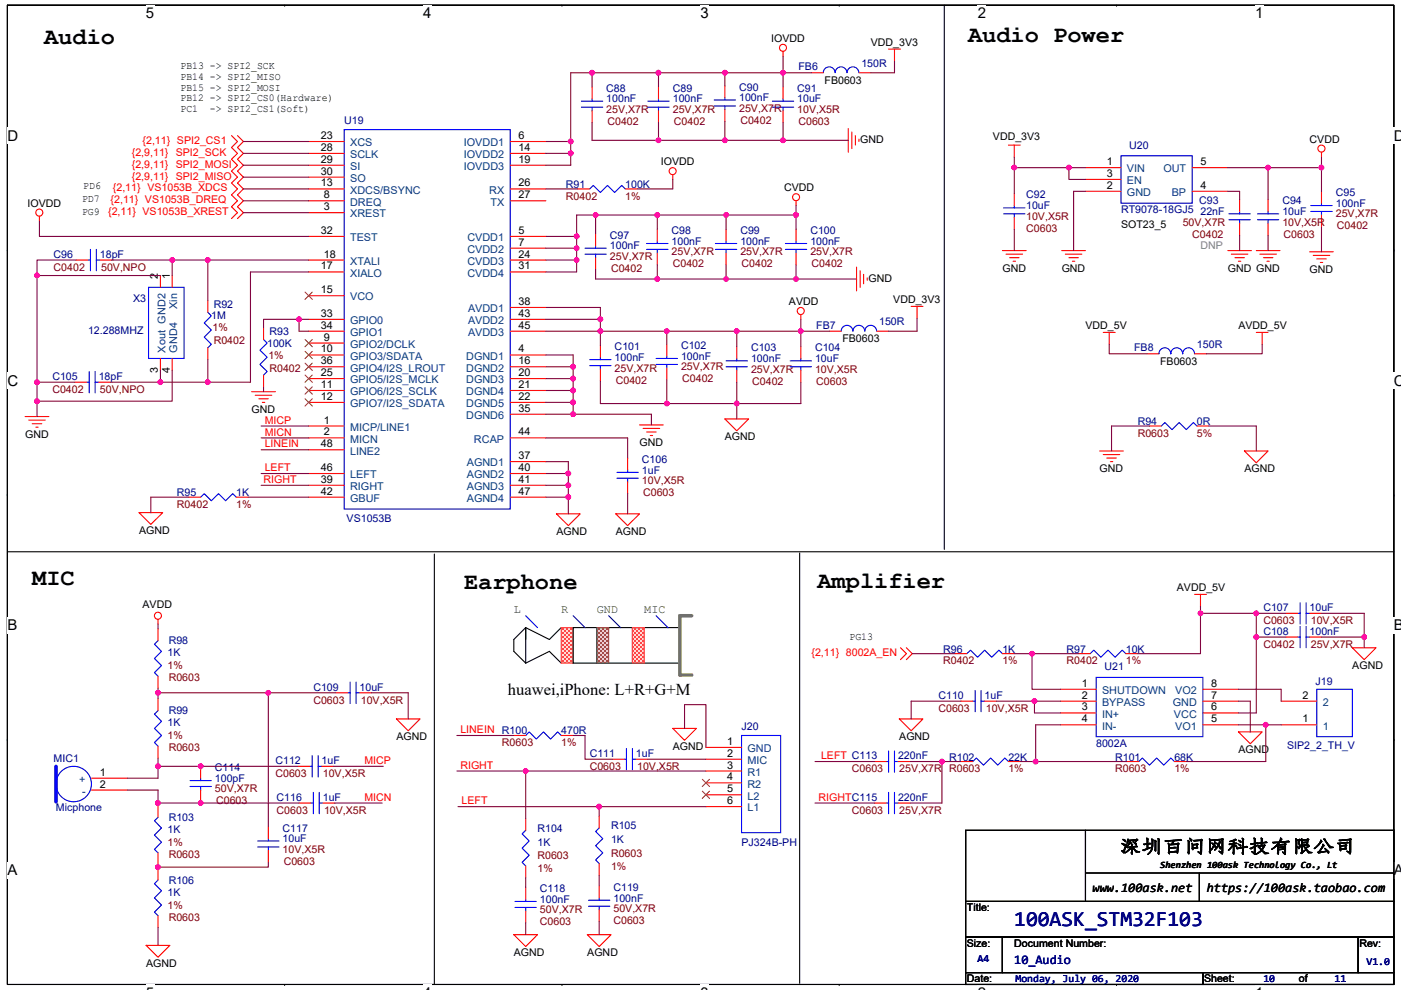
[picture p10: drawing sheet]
<svg xmlns="http://www.w3.org/2000/svg" width="297mm" height="210mm" viewBox="0 0 297 210" stroke-linecap="round" stroke-linejoin="round" font-family="sans-serif">
<defs><g id="words">
<g font-size="5">
<text x="9.4" y="9.4">Audio</text>
<text x="205.2" y="8.8">Audio Power</text>
<text x="6.8" y="124">MIC</text>
<text x="98.4" y="125">Earphone</text>
<text x="173.3" y="124.8">Amplifier</text>
</g>
<text font-size="4.5" fill="#000080" x="215" y="196.4">100ASK_STM32F103</text>
<text font-size="3.8" x="237.4" y="180.6">深圳百问网科技有限公司</text>
<text font-size="3.5" x="107.7" y="147.3">huawei,iPhone: L+R+G+M</text>
<g font-size="3.2">
<text x="30.9" y="3.9">5</text>
<text x="89.7" y="3.9">4</text>
<text x="148.5" y="3.9">3</text>
<text x="207.3" y="3.9">2</text>
<text x="266.1" y="3.9">1</text>
<text x="1.6" y="29.9">D</text>
<text x="295.5" y="29.9">D</text>
<text x="1.6" y="81.8">C</text>
<text x="295.5" y="81.8">C</text>
<text x="1.6" y="133.7">B</text>
<text x="295.5" y="133.7">B</text>
<text x="1.6" y="185.6">A</text>
<text x="295.5" y="185.6">A</text>
</g>
<g font-size="2.8">
<text x="231.6" y="189.2">www.100ask.net</text>
<text x="255.9" y="189.2">https://100ask.taobao.com</text>
</g>
<text font-size="2.8" fill="#000080" x="215" y="204.6">10_Audio</text>
<g font-size="2.5" fill="#008000">
<text x="108.9" y="130">L</text>
<text x="119" y="130">R</text>
<text x="126.5" y="130">GND</text>
<text x="136.6" y="130">MIC</text>
</g>
<g font-size="2.3">
<text x="68" y="29.5">23</text>
<text x="109.9" y="29.5">6</text>
<text x="68" y="34.5">29</text>
<text x="68" y="32">28</text>
<text x="109.9" y="32">14</text>
<text x="109.9" y="34.5">19</text>
<text x="234.7" y="35">1</text>
<text x="254.5" y="35">5</text>
<text x="68" y="37">30</text>
<text x="68" y="39.5">13</text>
<text x="109.9" y="39.5">26</text>
<text x="234.7" y="40">2</text>
<text x="234.7" y="37.5">3</text>
<text x="254.5" y="40">4</text>
<text x="68.7" y="42.1">8</text>
<text x="68.7" y="44.6">3</text>
<text x="109.9" y="42.1">27</text>
<text x="68" y="49.6">32</text>
<text x="109.9" y="49.6">5</text>
<text x="109.9" y="52.1">7</text>
<text x="33.5" y="59.2" transform="rotate(-90 33.5 59.2)">2</text>
<text x="36" y="59.2" transform="rotate(-90 36 59.2)">1</text>
<text x="68" y="57.2">17</text>
<text x="68.7" y="54.6">18</text>
<text x="109.9" y="54.6">24</text>
<text x="109.9" y="57.2">31</text>
<text x="68" y="62.2">15</text>
<text x="109.9" y="64.7">38</text>
<text x="68" y="67.2">33</text>
<text x="68" y="69.7">34</text>
<text x="109.9" y="67.2">43</text>
<text x="109.9" y="69.7">45</text>
<text x="68" y="74.8">10</text>
<text x="68" y="77.3">36</text>
<text x="68.7" y="72.2">9</text>
<text x="109.9" y="74.8">4</text>
<text x="109.9" y="77.3">16</text>
<text x="33.5" y="79.1" transform="rotate(-90 33.5 79.1)">3</text>
<text x="36" y="79.1" transform="rotate(-90 36 79.1)">4</text>
<text x="68" y="79.8">25</text>
<text x="68" y="82.3">11</text>
<text x="109.9" y="79.8">20</text>
<text x="109.9" y="82.3">21</text>
<text x="68" y="84.8">12</text>
<text x="68.7" y="89.8">1</text>
<text x="109.9" y="84.8">22</text>
<text x="109.9" y="87.3">35</text>
<text x="68" y="94.9">48</text>
<text x="68.7" y="92.4">2</text>
<text x="109.9" y="92.4">44</text>
<text x="68" y="99.9">46</text>
<text x="109.9" y="99.9">40</text>
<text x="109.9" y="97.4">37</text>
<text x="68" y="102.4">39</text>
<text x="68" y="104.9">42</text>
<text x="109.9" y="102.4">41</text>
<text x="109.9" y="104.9">47</text>
<text x="229.4" y="145.7">1</text>
<text x="229.4" y="148.2">2</text>
<text x="256.8" y="148.2">7</text>
<text x="256.8" y="145.7">8</text>
<text x="276.2" y="148.2">2</text>
<text x="229.4" y="150.7">3</text>
<text x="229.4" y="153.2">4</text>
<text x="256.8" y="150.7">6</text>
<text x="256.8" y="153.2">5</text>
<text x="276.2" y="153.2">1</text>
<text x="154.2" y="158">1</text>
<text x="154.2" y="160.5">2</text>
<text x="21.2" y="167">2</text>
<text x="21.2" y="164.5">1</text>
<text x="154.2" y="163">3</text>
<text x="154.2" y="165.5">4</text>
<text x="154.2" y="168">5</text>
<text x="154.2" y="170.6">6</text>
</g>
<g font-size="2.3" fill="#004080">
<text x="74.2" y="33.5">SCLK</text>
<text x="74.2" y="31">XCS</text>
<text x="98.3" y="31">IOVDD1</text>
<text x="98.3" y="33.5">IOVDD2</text>
<text x="74.2" y="38.6">SO</text>
<text x="74.2" y="36.1">SI</text>
<text x="74.2" y="41.1">XDCS/BSYNC</text>
<text x="98.3" y="36.1">IOVDD3</text>
<text x="103.7" y="41.1">RX</text>
<text x="238.9" y="36.6">VIN</text>
<text x="238.9" y="41.6">GND</text>
<text x="238.9" y="39.1">EN</text>
<text x="246.7" y="36.6">OUT</text>
<text x="248.4" y="41.6">BP</text>
<text x="74.2" y="43.6">DREQ</text>
<text x="74.2" y="46.1">XREST</text>
<text x="104" y="43.6">TX</text>
<text x="74.2" y="51.2">TEST</text>
<text x="99.1" y="51.2">CVDD1</text>
<text x="99.1" y="53.7">CVDD2</text>
<text x="74.2" y="56.2">XTALI</text>
<text x="74.2" y="58.7">XIALO</text>
<text x="99.1" y="56.2">CVDD3</text>
<text x="99.1" y="58.7">CVDD4</text>
<text x="37.6" y="65.5" transform="rotate(-90 37.6 65.5)">Xin</text>
<text x="74.2" y="63.7">VCO</text>
<text x="74.2" y="68.7">GPIO0</text>
<text x="74.2" y="71.3">GPIO1</text>
<text x="99.2" y="66.2">AVDD1</text>
<text x="99.2" y="68.7">AVDD2</text>
<text x="99.2" y="71.3">AVDD3</text>
<text x="35.1" y="74.8" transform="rotate(-90 35.1 74.8)">Xout GND2</text>
<text x="37.6" y="74.8" transform="rotate(-90 37.6 74.8)">GND4</text>
<text x="74.2" y="73.8">GPIO2/DCLK</text>
<text x="74.2" y="76.3">GPIO3/SDATA</text>
<text x="98.8" y="76.3">DGND1</text>
<text x="74.2" y="81.3">GPIO5/I2S_MCLK</text>
<text x="74.2" y="78.8">GPIO4/I2S_LROUT</text>
<text x="74.2" y="83.8">GPIO6/I2S_SCLK</text>
<text x="98.8" y="81.3">DGND3</text>
<text x="98.8" y="83.8">DGND4</text>
<text x="98.8" y="78.8">DGND2</text>
<text x="74.2" y="86.4">GPIO7/I2S_SDATA</text>
<text x="98.8" y="86.4">DGND5</text>
<text x="98.8" y="88.9">DGND6</text>
<text x="74.2" y="91.4">MICP/LINE1</text>
<text x="74.2" y="93.9">MICN</text>
<text x="100.5" y="93.9">RCAP</text>
<text x="74.2" y="96.4">LINE2</text>
<text x="74.2" y="101.5">LEFT</text>
<text x="99" y="101.5">AGND2</text>
<text x="99" y="98.9">AGND1</text>
<text x="74.2" y="103.9">RIGHT</text>
<text x="74.2" y="106.5">GBUF</text>
<text x="99" y="103.9">AGND3</text>
<text x="99" y="106.5">AGND4</text>
<text x="233.7" y="147.2">SHUTDOWN</text>
<text x="233.7" y="149.7">BYPASS</text>
<text x="248.6" y="149.7">GND</text>
<text x="249.2" y="147.2">VO2</text>
<text x="280.4" y="149.7">2</text>
<text x="233.7" y="152.2">IN+</text>
<text x="233.7" y="154.7">IN-</text>
<text x="248.9" y="152.2">VCC</text>
<text x="249.2" y="154.7">VO1</text>
<text x="280.4" y="154.7">1</text>
<text x="158.5" y="159.5">GND</text>
<text x="16.8" y="166.1">+</text>
<text x="158.5" y="162.1">MIC</text>
<text x="158.5" y="164.5">R1</text>
<text x="158.5" y="167.1">R2</text>
<text x="17.4" y="168.6">-</text>
<text x="158.5" y="169.6">L2</text>
<text x="158.5" y="172.1">L1</text>
</g>
<g font-size="2.2">
<text x="163.5" y="8.9">IOVDD</text>
<text x="184.6" y="9.7">VDD_3V3</text>
<text x="38.3" y="14.7">PB13 -&gt; SPI2_SCK</text>
<text x="38.3" y="17">PB14 -&gt; SPI2_MISO</text>
<text x="174.8" y="17.7">FB0603</text>
<text x="38.3" y="19.2">PB15 -&gt; SPI2_MOSI</text>
<text x="38.3" y="21.5">PB12 -&gt; SPI2_CS0(Hardware)</text>
<text x="38.3" y="23.8">PC1</text>
<text x="44.5" y="23.8">-&gt; SPI2_CS1(Soft)</text>
<text x="210.5" y="29.8">VDD_3V3</text>
<text x="140.1" y="35.1">IOVDD</text>
<text x="182.4" y="30.3">GND</text>
<text x="277.7" y="30.3">CVDD</text>
<text x="17.6" y="40.1">PD6</text>
<text x="166.3" y="40.6">CVDD</text>
<text x="5.8" y="43.9">IOVDD</text>
<text x="17.4" y="42.9">PD7</text>
<text x="17.4" y="45.7">PG9</text>
<text x="237.7" y="48.4">SOT23_5</text>
<text x="184.1" y="59.7">GND</text>
<text x="212.5" y="57.7">GND</text>
<text x="225.1" y="57.7">GND</text>
<text x="260.3" y="57.7">GND GND</text>
<text x="277.7" y="58">GND</text>
<text x="167.3" y="64.7">AVDD</text>
<text x="189.4" y="64.2">VDD_3V3</text>
<text x="230.1" y="69.8">VDD_5V</text>
<text x="262.6" y="69.8">AVDD_5V</text>
<text x="178.6" y="72.5">FB0603</text>
<text x="246" y="77.3">FB0603</text>
<text x="53.4" y="87.6">GND</text>
<text x="5.3" y="92.9">GND</text>
<text x="135.6" y="94.7">GND</text>
<text x="153.7" y="93.4">AGND</text>
<text x="233.1" y="100.2">GND</text>
<text x="263.8" y="100.2">AGND</text>
<text x="29.5" y="113.3">AGND</text>
<text x="118" y="113.5">AGND</text>
<text x="130.6" y="113.5">AGND</text>
<text x="249.5" y="125.3">AVDD_5V</text>
<text x="30.2" y="128.9">AVDD</text>
<text x="180.1" y="135.7">PG13</text>
<text x="286.7" y="141.9">AGND</text>
<text x="84" y="157">AGND</text>
<text x="142.6" y="159">AGND</text>
<text x="190.7" y="157">AGND</text>
<text x="262.6" y="159.8">AGND</text>
<text x="205" y="193.2">Title:</text>
<text x="108.9" y="202.8">AGND</text>
<text x="124.5" y="202.8">AGND</text>
<text x="205" y="200.8">Size:</text>
<text x="215" y="200.8">Document Number:</text>
<text x="288.2" y="200.8">Rev:</text>
<text x="31" y="205.1">AGND</text>
<text x="205" y="208.3">Date:</text>
<text x="255.3" y="208.3">Sheet:</text>
<text x="275.4" y="208.3">of</text>
</g>
<g font-size="2.2" fill="#000080">
<text x="169.3" y="14.9">FB6</text>
<text x="182.6" y="14.2">150R</text>
<text x="128.5" y="19.5">C88</text>
<text x="128.5" y="21.7">100nF</text>
<text x="142.6" y="19.5">C89</text>
<text x="142.6" y="21.7">100nF</text>
<text x="156.7" y="19.2">C90</text>
<text x="156.7" y="21.5">100nF</text>
<text x="169" y="19.5">C91</text>
<text x="169" y="21.7">10uF</text>
<text x="73" y="26.3">U19</text>
<text x="239.4" y="31.5">U20</text>
<text x="120" y="39.8">R91</text>
<text x="132.6" y="39.8">100K</text>
<text x="283.2" y="41.6">C95</text>
<text x="217.6" y="42.1">C92</text>
<text x="217.6" y="44.4">10uF</text>
<text x="237.7" y="45.1">RT9078-18GJ5</text>
<text x="254.3" y="43.4">C93</text>
<text x="254.5" y="45.6">22nF</text>
<text x="271.9" y="43.4">C94</text>
<text x="271.9" y="45.6">10uF</text>
<text x="283.2" y="43.9">100nF</text>
<text x="129.3" y="50.7">C97</text>
<text x="129.3" y="52.9">100nF</text>
<text x="142.4" y="49.7">C98</text>
<text x="142.4" y="51.9">100nF</text>
<text x="157" y="49.7">C99</text>
<text x="157" y="51.9">100nF</text>
<text x="171.8" y="49.7">C100</text>
<text x="171.8" y="51.9">100nF</text>
<text x="11.4" y="54.7">C96</text>
<text x="21.2" y="54.7">18pF</text>
<text x="28.2" y="64">X3</text>
<text x="45.3" y="65.2">R92</text>
<text x="18.7" y="70.8">12.288MHZ</text>
<text x="44.8" y="67.8">1M</text>
<text x="57.1" y="71">R93</text>
<text x="173.1" y="69.8">FB7</text>
<text x="186.4" y="69">150R</text>
<text x="56.6" y="73.5">100K</text>
<text x="130.3" y="74.3">C101</text>
<text x="130.3" y="76.6">100nF</text>
<text x="144.4" y="74">C102</text>
<text x="144.4" y="76.3">100nF</text>
<text x="159.2" y="74.5">C103</text>
<text x="159.2" y="76.8">100nF</text>
<text x="172.8" y="74.5">C104</text>
<text x="172.8" y="76.8">10uF</text>
<text x="240.4" y="74.5">FB8</text>
<text x="253.8" y="73.8">150R</text>
<text x="11.1" y="80.6">C105</text>
<text x="20.9" y="80.6">18pF</text>
<text x="241.2" y="90.1">R94</text>
<text x="253.8" y="90.1">0R</text>
<text x="136.1" y="98.2">C106</text>
<text x="136.1" y="100.5">1uF</text>
<text x="37.5" y="105.2">R95</text>
<text x="50.1" y="105.2">1K</text>
<text x="73.5" y="110.8">VS1053B</text>
<text x="267.9" y="129.6">C107</text>
<text x="277.7" y="129.6">10uF</text>
<text x="35.8" y="136.7">R98</text>
<text x="267.9" y="134.6">C108</text>
<text x="277.7" y="134.6">100nF</text>
<text x="35.5" y="139.2">1K</text>
<text x="200" y="138.4">R96</text>
<text x="212.5" y="138.4">1K</text>
<text x="226.1" y="138.4">R97</text>
<text x="234.2" y="142.2">U21</text>
<text x="238.7" y="138.4">10K</text>
<text x="66.4" y="146.5">C109</text>
<text x="76.2" y="146.5">10uF</text>
<text x="199" y="148.2">C110</text>
<text x="208.8" y="148.2">1uF</text>
<text x="278.9" y="145.2">J19</text>
<text x="35.5" y="154">1K</text>
<text x="35.8" y="151.5">R99</text>
<text x="119" y="155.8">470R</text>
<text x="157.2" y="154.8">J20</text>
<text x="11.4" y="161.5">MIC1</text>
<text x="125" y="160.5">C111</text>
<text x="134.8" y="160.5">1uF</text>
<text x="190.4" y="161.1">220nF</text>
<text x="201.2" y="161.3">R102</text>
<text x="213.8" y="161.3">22K</text>
<text x="232.4" y="158.5">8002A</text>
<text x="236.4" y="161.3">R101</text>
<text x="249" y="161.3">68K</text>
<text x="272.9" y="158.8">SIP2_2_TH_V</text>
<text x="45.6" y="163.6">C114</text>
<text x="45.6" y="165.8">100pF</text>
<text x="58.4" y="162.1">C112</text>
<text x="68.2" y="162.1">1uF</text>
<text x="11.9" y="172.1">Micphone</text>
<text x="58.6" y="169.8">C116</text>
<text x="68.4" y="169.8">1uF</text>
<text x="190.4" y="169.8">220nF</text>
<text x="35.5" y="176.6">1K</text>
<text x="35.8" y="174.1">R103</text>
<text x="59.9" y="176.4">C117</text>
<text x="59.9" y="178.6">10uF</text>
<text x="114" y="176.4">R104</text>
<text x="114" y="179.4">1K</text>
<text x="129.6" y="175.9">R105</text>
<text x="129.6" y="178.9">1K</text>
<text x="157.2" y="179.4">PJ324B-PH</text>
<text x="35.5" y="190">1K</text>
<text x="35.8" y="187.5">R106</text>
<text x="114.5" y="189.2">C118</text>
<text x="114.5" y="191.5">100nF</text>
<text x="130.1" y="189">C119</text>
<text x="130.1" y="191.2">100nF</text>
<text x="207.3" y="204.1">A4</text>
<text x="215.3" y="208.4">Monday, July 06, 2020</text>
<text x="267.9" y="208.4">10</text>
<text x="283" y="208.4">11</text>
<text x="289.7" y="204.6">V1.0</text>
</g>
<g font-size="2.2" fill="#800000">
<text x="156.7" y="23.7">25V,X7R</text>
<text x="128.5" y="24">25V,X7R</text>
<text x="128.8" y="26.5">C0402</text>
<text x="142.6" y="24">25V,X7R</text>
<text x="142.9" y="26.5">C0402</text>
<text x="157" y="26.3">C0402</text>
<text x="169" y="24">10V,X5R</text>
<text x="169.3" y="26.5">C0603</text>
<text x="120" y="42.4">R0402</text>
<text x="132.6" y="42.4">1%</text>
<text x="217.6" y="46.6">10V,X5R</text>
<text x="250.8" y="47.9">50V,X7R</text>
<text x="271.9" y="47.9">10V,X5R</text>
<text x="283.2" y="46.1">25V,X7R</text>
<text x="217.6" y="49.1">C0603</text>
<text x="252.8" y="50.4">C0402</text>
<text x="272.1" y="50.4">C0603</text>
<text x="283.4" y="48.6">C0402</text>
<text x="11.4" y="57.4">C0402</text>
<text x="21.4" y="57.4">50V,NPO</text>
<text x="129.3" y="55.2">25V,X7R</text>
<text x="129.6" y="57.7">C0402</text>
<text x="142.4" y="54.2">25V,X7R</text>
<text x="142.6" y="56.7">C0402</text>
<text x="157" y="54.2">25V,X7R</text>
<text x="157.2" y="56.7">C0402</text>
<text x="171.8" y="54.2">25V,X7R</text>
<text x="172.1" y="56.7">C0402</text>
<text x="45.1" y="70.3">1%</text>
<text x="45.3" y="73">R0402</text>
<text x="56.9" y="76.1">1%</text>
<text x="11.1" y="83.4">C0402</text>
<text x="21.2" y="83.4">50V,NPO</text>
<text x="57.1" y="78.8">R0402</text>
<text x="130.3" y="78.8">25V,X7R</text>
<text x="130.6" y="81.3">C0402</text>
<text x="144.4" y="78.6">25V,X7R</text>
<text x="144.6" y="81.1">C0402</text>
<text x="159.2" y="79.1">25V,X7R</text>
<text x="159.5" y="81.6">C0402</text>
<text x="172.8" y="79.1">10V,X5R</text>
<text x="173.1" y="81.6">C0603</text>
<text x="241.2" y="92.6">R0603</text>
<text x="253.8" y="92.6">5%</text>
<text x="37.5" y="107.7">R0402</text>
<text x="50.1" y="107.7">1%</text>
<text x="136.1" y="102.7">10V,X5R</text>
<text x="136.4" y="105.2">C0603</text>
<text x="267.9" y="132.4">C0603</text>
<text x="267.9" y="137.4">C0402</text>
<text x="277.9" y="132.4">10V,X5R</text>
<text x="277.9" y="137.4">25V,X7R</text>
<text x="35.5" y="141.9">1%</text>
<text x="200" y="140.9">R0402</text>
<text x="212.5" y="140.9">1%</text>
<text x="226.1" y="140.9">R0402</text>
<text x="238.7" y="140.9">1%</text>
<text x="35.8" y="144.5">R0603</text>
<text x="66.4" y="149.2">C0603</text>
<text x="76.5" y="149.2">10V,X5R</text>
<text x="199" y="151">C0603</text>
<text x="209" y="151">10V,X5R</text>
<text x="35.5" y="156.8">1%</text>
<text x="35.8" y="159.3">R0603</text>
<text x="106.4" y="158.3">R0603</text>
<text x="119" y="158.3">1%</text>
<text x="58.4" y="164.8">C0603</text>
<text x="68.4" y="164.8">10V,X5R</text>
<text x="125" y="163.3">C0603</text>
<text x="135.1" y="163.3">10V,X5R</text>
<text x="180.6" y="163.8">C0603</text>
<text x="190.7" y="163.8">25V,X7R</text>
<text x="201.2" y="163.8">R0603</text>
<text x="213.8" y="163.8">1%</text>
<text x="236.4" y="163.8">R0603</text>
<text x="249" y="163.8">1%</text>
<text x="45.6" y="168.1">50V,X7R</text>
<text x="45.8" y="170.6">C0603</text>
<text x="58.6" y="172.6">C0603</text>
<text x="68.7" y="172.6">10V,X5R</text>
<text x="180.6" y="172.6">C0603</text>
<text x="190.7" y="172.6">25V,X7R</text>
<text x="35.5" y="179.4">1%</text>
<text x="35.8" y="181.9">R0603</text>
<text x="59.9" y="180.9">10V,X5R</text>
<text x="60.2" y="183.4">C0603</text>
<text x="114" y="182.2">R0603</text>
<text x="114" y="184.9">1%</text>
<text x="129.6" y="181.7">R0603</text>
<text x="129.6" y="184.4">1%</text>
<text x="35.5" y="192.7">1%</text>
<text x="35.8" y="195.2">R0603</text>
<text x="114.5" y="196.3">C0603</text>
<text x="114.5" y="193.7">50V,X7R</text>
<text x="130.1" y="196">C0603</text>
<text x="130.1" y="193.5">50V,X7R</text>
</g>
<g font-size="2.2" fill="#f00">
<text x="28" y="33.1">{2,9,11} SPI2_SCK</text>
<text x="28" y="35.6">{2,9,11} SPI2_MOSI</text>
<text x="30.2" y="30.5">{2,11} SPI2_CS1</text>
<text x="23.9" y="40.6">{2,11} VS1053B_XDCS</text>
<text x="28" y="38.1">{2,9,11} SPI2_MISO</text>
<text x="22.9" y="45.6">{2,11} VS1053B_XREST</text>
<text x="23.4" y="43.1">{2,11} VS1053B_DREQ</text>
<text x="56.1" y="89.9">MICP</text>
<text x="56.1" y="92.4">MICN</text>
<text x="56.1" y="94.9">LINEIN</text>
<text x="56.1" y="99.9">LEFT</text>
<text x="55.9" y="102.4">RIGHT</text>
<text x="172.1" y="139.2">{2,11} 8002A_EN</text>
<text x="97.6" y="155.5">LINEIN R100</text>
<text x="174.1" y="161">LEFT C113</text>
<text x="77.3" y="162">MICP</text>
<text x="97.6" y="163">RIGHT</text>
<text x="77.3" y="169.8">MICN</text>
<text x="97.9" y="170.6">LEFT</text>
<text x="173.6" y="169.8">RIGHTC115</text>
</g>
<text font-size="2.2" fill="#808080" x="254.5" y="52.9">DNP</text>
<text font-size="2" x="246" y="184">Shenzhen 100ask Technology Co., Lt</text>
</g></defs>
<path d="M1.6 1.1h293.9v207.7h-293.9v-207.7h293.9v207.7h-293.9z" fill="none" stroke="#000" stroke-width=".23"/>
<g fill="#fff">
<path d="M30.9 1.1h1.8v3.5h-1.8z"/>
<path d="M30.9 208.8h1.8v1.1h-1.8z"/>
</g>
<path d="M60.3 1.1h.1M60.3 208.8h.1" fill="none" stroke="#000" stroke-width=".23"/>
<g fill="#fff">
<path d="M89.7 1.1h1.8v3.5h-1.8z"/>
<path d="M89.7 208.8h1.8v1.1h-1.8z"/>
</g>
<path d="M119.1 1.1h.1M119.1 208.8h.1" fill="none" stroke="#000" stroke-width=".23"/>
<g fill="#fff">
<path d="M148.5 1.1h1.8v3.5h-1.8z"/>
<path d="M148.5 208.8h1.8v1.1h-1.8z"/>
</g>
<path d="M177.9 1.1h.1M177.9 208.8h.1" fill="none" stroke="#000" stroke-width=".23"/>
<g fill="#fff">
<path d="M207.3 1.1h1.8v3.5h-1.8z"/>
<path d="M207.3 208.8h1.8v1.1h-1.8z"/>
</g>
<path d="M236.7 1.1h.1M236.7 208.8h.1" fill="none" stroke="#000" stroke-width=".23"/>
<g fill="#fff">
<path d="M266.1 1.1h1.8v3.5h-1.8z"/>
<path d="M266.1 208.8h1.8v1.1h-1.8z"/>
<path d="M1.6 27.1h2.2v3.5h-2.2z"/>
<path d="M295.5 27.1h1.5v3.5h-1.5z"/>
<path d="M1.6 79h2.2v3.5h-2.2z"/>
<path d="M295.5 79h1.5v3.5h-1.5z"/>
</g>
<path d="M1.6 53h.1M295.5 53h.1" fill="none" stroke="#000" stroke-width=".23"/>
<g fill="#fff">
<path d="M1.6 130.9h2.1v3.5h-2.1z"/>
<path d="M295.5 130.9h1.5v3.5h-1.5z"/>
</g>
<path d="M1.6 104.9h.1M295.5 104.9h.1" fill="none" stroke="#000" stroke-width=".23"/>
<g fill="#fff">
<path d="M1.5 182.8h2.2v3.5h-2.2z"/>
<path d="M295.5 182.8h1.5v3.5h-1.5z"/>
</g>
<g fill="none" stroke="#000" stroke-width=".23">
<path d="M200.2 1.1v115.4M1.6 117h293.9M92.1 117.5v91.3M169.5 117.3v91.3M111.5 133.1l5 2.5 2.5-2.5M111.5 133.1l-2.6 2.5v2.6l2.6 2.5M111.5 133.1v2.5M111.5 133.1v7.6M121.5 133.1h22.6v7.6h-22.6zM126.5 133.1v7.6M134.1 133.1v7.6M1.6 156.9h.1"/>
<path d="M119 140.7l-2.5-2.5-5 2.5M295.5 156.9h.1M204.7 176.1h90.8v15.1h-90.8zM230.1 176.1v15.1M204.7 191.2h90.8v7.6h-90.8zM204.7 198.8h7.8v7.5h-7.8zM212.5 198.8h75.5v7.5h-75.5zM230.1 185.2h65.4M254.3 185.2v6M288 198.8h7.5v7.5h-7.5zM204.7 206.3h50.3v2.5h-50.3zM255 206.3h40.5v2.5h-40.5z"/>
</g>
<path d="M146.7 130.6h-2.6v12.6h2.6" fill="none" stroke="#808040" stroke-width=".74"/>
<g fill="#ff8000" stroke="#ff8000" stroke-width=".23">
<path d="M119 133.1v7.6h2.5v-7.6z" fill-rule="evenodd"/>
<path d="M134.1 133.1v7.6h2.5v-7.6z" fill-rule="evenodd"/>
</g>
<path d="M126.5 133.1v7.6h2.5v-7.6z" fill-rule="evenodd" fill="#808000" stroke="#808000" stroke-width=".23"/>
<g fill="none" stroke="#00f" stroke-width=".23">
<path d="M174.6 15.4a1.25 1.25 0 0 1 1.2-1.2 1.25 1.25 0 0 1 1.3 1.2M177.1 15.4a1.26 1.26 0 0 1 1.2-1.2 1.26 1.26 0 0 1 1.3 1.2 1.25 1.25 0 0 1 1.2-1.2 1.25 1.25 0 0 1 1.3 1.2M73 27.5h35.2v80.5h-35.2zM123.3 22.7h4.5M123.3 21.5h4.5M125.5 21v.5M125.5 22.7v.8M137.3 22.7h4.6M137.3 21.5h4.6M139.6 21v.5M139.6 22.7v.8M151.4 22.5h4.6"/>
<path d="M151.4 21.2h4.6M153.7 20.7v.5M153.7 22.5v.7M163.8 22.7h4.5M163.8 21.5h4.5M166 21v.5M166 22.7v.8M237.7 33h15.1v10.1h-15.1zM18.7 55.2h.5M19.2 52.9v4.5M20.4 55.2h.8M20.4 52.9v4.5"/>
<path d="M124 53.9h4.5M124 52.6h4.5M125 40.1l.8-.8 1.5 1.5 1.5-1.5 1.5 1.5 1.5-1.5 .8 .8M126.3 52.2v.4M126.3 53.9v.8M137.1 52.9h4.5M137.1 51.6h4.5M139.4 51.1v.5M139.4 52.9v.8M151.7 52.9h4.5M151.7 51.6h4.5M153.9 51.1v.5"/>
<path d="M153.9 52.9v.8M166.5 52.9h4.5M166.5 51.6h4.5M168.8 51.1v.5M168.8 52.9v.8M212.8 45.4h4.5M212.8 44.1h4.5M215.1 43.6v.5M215.1 45.4v.7M260.6 46.6h4.5M260.6 45.4h4.5M262.8 44.9v.5"/>
<path d="M262.8 46.6v.8M266.6 46.6h4.5M266.6 45.4h4.5M268.9 44.9v.5M268.9 46.6v.8M277.9 44.9h4.5M277.9 43.6h4.5M280.2 43.1v.5M280.2 44.9v.7M18.9 78.8v4.5M20.2 78.8v4.5M31.5 60.9h7.5v15.1h-7.5z"/>
<path d="M44.1 66.2l.7 .8-1.5 1.5 1.5 1.5-1.5 1.5 1.5 1.5-.7 .8M55.9 72l.7 .8-1.5 1.5 1.5 1.5-1.5 1.5 1.5 1.5-.7 .8M125 77.6h4.6M125 76.3h4.6M127.3 75.8v.5M127.3 77.6v.7M139.1 77.3h4.5M139.1 76h4.5M141.4 75.5v.5M141.4 77.3v.7M153.9 77.8h4.6M153.9 76.5h4.6"/>
<path d="M156.2 76v.5M156.2 77.8v.7M167.5 77.8h4.6M167.5 76.5h4.6M169.8 76v.5M169.8 77.8v.7M178.3 70.2a1.24 1.24 0 0 1 1.3-1.2 1.24 1.24 0 0 1 1.2 1.2M180.8 70.2a1.26 1.26 0 0 1 1.3-1.2 1.26 1.26 0 0 1 1.3 1.2 1.25 1.25 0 0 1 1.2-1.2 1.25 1.25 0 0 1 1.3 1.2M245.7 75a1.25 1.25 0 0 1 1.3-1.2 1.25 1.25 0 0 1 1.2 1.2 1.25 1.25 0 0 1 1.3-1.2 1.25 1.25 0 0 1 1.2 1.2M250.8 75a1.25 1.25 0 0 1 1.2-1.2 1.25 1.25 0 0 1 1.3 1.2M18.4 81.1h.5M20.2 81.1h.7"/>
<path d="M133.1 99.7v.5M246.2 90.4l.8-.8 1.5 1.5 1.5-1.5 1.5 1.5 1.5-1.5 .8 .8M42.5 105.5l.8-.8 1.5 1.5 1.5-1.5 1.5 1.5 1.5-1.5 .8 .8M130.8 101.4h4.5M130.8 100.2h4.5M133.1 101.4v.8M33.5 135.9l-.8 .7 1.5 1.6-1.5 1.5 1.5 1.5-1.5 1.5 .8 .7M111.5 130.6l2.5 2.5M139.1 130.6l2.5 2.5M205 138.6l.8-.7 1.5 1.5 1.5-1.5 1.5 1.5 1.5-1.5 .7 .7M231.1 138.6l.8-.7 1.5 1.5 1.5-1.5 1.5 1.5 1.5-1.5 .8 .7M275.1 130.1h.6"/>
<path d="M275.1 135.1h.6M275.7 127.8v4.6M275.7 132.9v4.5M276.9 127.8v4.6M276.9 132.9v4.5M276.9 130.1h.8M276.9 135.1h.8M33.5 150.7l-.8 .8 1.5 1.5-1.5 1.5 1.5 1.5-1.5 1.5 .8 .8M73.7 146.9h.5M74.2 144.7v4.5M75.5 146.9h.7M75.5 144.7v4.5"/>
<path d="M111.5 156l.7-.8 1.5 1.6 1.5-1.6 1.5 1.6 1.5-1.6 .8 .8M132.8 158.8v4.5M134.1 158.8v4.5M157.2 156h8.3v20.6h-8.3zM188.4 159.3v4.5M189.6 159.3v4.5M206.2 148.7h.6M206.8 146.5v4.5M208 146.5v4.5M208 148.7h.8M232.4 143.7h22.6v12.6h-22.6zM279.2 146.2h7.5v10.1h-7.5z"/>
<path d="M33.5 173.4l-.8 .7 1.5 1.5-1.5 1.5 1.5 1.5-1.5 1.5 .8 .8M40.3 166.8h4.5M40.3 165.6h4.5M42.5 165.1v.5M42.5 166.8v.8M54.6 179.6h4.6M54.6 178.4h4.6M56.9 177.9v.5M56.9 179.6v.8M65.7 162.5h.5M65.9 170.3h.5M66.2 160.3v4.5"/>
<path d="M66.4 168.1v4.5M67.5 162.5h.7M67.5 160.3v4.5M67.7 168.1v4.5M67.7 170.3h.7M111.5 176.1l-.8 .8 1.5 1.5-1.5 1.5 1.5 1.5-1.5 1.5 .8 .8M127 175.6l-.7 .8 1.5 1.5-1.5 1.5 1.5 1.5-1.5 1.5 .7 .8M132.3 161h.5M134.1 161h.7M187.9 170.3h.5M187.9 161.5h.5M188.4 168.1v4.5"/>
<path d="M189.6 168.1v4.5M189.6 170.3h.8M189.6 161.5h.8M206.2 161.5l.8-.7 1.5 1.5 1.5-1.5 1.5 1.5 1.5-1.5 .8 .7M241.5 161.5l.7-.7 1.5 1.5 1.5-1.5 1.5 1.5 1.5-1.5 .8 .7M33.5 186.7l-.8 .7 1.5 1.5-1.5 1.6 1.5 1.5-1.5 1.5 .8 .7M109.2 192.5h4.5M109.2 191.2h4.5M111.5 190.7v.5M111.5 192.5v.7M124.8 192.2h4.5M124.8 190.9h4.5"/>
<path d="M127 190.5v.4M127 192.2v.8"/>
<circle cx="15.6" cy="166.3" r="3.8"/>
</g>
<path d="M121.5 130.6l2.5 2.5M129 130.6l2.6 2.5" fill="none" stroke="#0000a0" stroke-width=".23"/>
<g fill="none" stroke="#f00" stroke-width=".23">
<path d="M125.5 18.5v2.5M139.6 18.5v2.5M153.7 18.2v2.5M166 10.9v1M166 18.5v2.5M172.1 15.4h2.5M182.1 15.4h2.5M188.4 10.4h2.5M189.7 10.4v2.5M49.1 28.8l1.3 1.2-1.3 1.3 1.3 1.2-1.3 1.3 1.3 1.3-1.3 1.2 1.3 1.3-1.3 1.2 1.3 1.3-1.3 1.2 1.3 1.3-1.3 1.3 1.3 1.2-1.3 1.3M50.4 28.8l1.2 1.2-1.2 1.3 1.2 1.2-1.2 1.3 1.2 1.3-1.2 1.2 1.2 1.3-1.2 1.2 1.2 1.3-1.2 1.2 1.2 1.3-1.2 1.3 1.2 1.2-1.2 1.3M65.4 37.6h7.6"/>
<path d="M65.4 35.1h7.6M65.4 32.5h7.6M65.4 30h7.6M108.2 30h7.5M108.2 32.5h7.5M108.2 35.1h7.5M125.5 23.5v2.5M139.6 23.5v2.5M142.6 37.1v1M153.7 23.2v2.5M166 23.5v2.5M179.8 27.3v5"/>
<path d="M180.6 28v3.5M181.4 28.8v2M182.1 29.5v.5M213.8 30.8h2.5M215.1 30.8v2.5M230.1 35.6h7.6M230.1 38.1h7.6M252.8 35.6h7.5M280.2 32.3v1M8.4 45.9v1M16.1 55.2h2.6M21.2 55.2h2.5"/>
<path d="M34 58.4v2.5M36.5 58.4v2.5M65.4 40.1h7.6M65.4 42.6h7.6M65.4 45.1h7.6M65.4 50.1h7.6M65.4 55.2h7.6M65.4 57.7h7.6M108.2 40.1h7.5M108.2 42.6h7.5M108.2 55.2h7.5M108.2 57.7h7.5"/>
<path d="M108.2 50.1h7.5M108.2 52.6h7.5M122.5 40.1h2.5M126.3 49.6v2.6M126.3 54.7v2.5M132.6 40.1h2.5M139.4 48.6v2.5M139.4 53.7v2.5M153.9 48.6v2.5M153.9 53.7v2.5M168.8 42.6v1M168.8 48.6v2.5"/>
<path d="M168.8 53.7v2.5M181.6 56.7v5M182.4 57.4v3.5M183.1 58.2v2M183.9 58.9v.5M212.5 53.1h5.1M213.3 53.9h3.5M214.1 54.7h2M214.8 55.4h.5M215.1 41.1v2.5M215.1 46.1v2.5M225.1 53.1h5"/>
<path d="M225.9 53.9h3.5M226.6 54.7h2M227.4 55.4h.5M230.1 40.6h7.6M252.8 40.6h7.5M260.3 53.1h5M261.1 53.9h3.5M261.8 54.7h2M262.6 55.4h.5M262.8 42.3v2.6M262.8 47.4v2.5M266.4 53.1h5"/>
<path d="M267.1 53.9h3.5M267.9 54.7h2M268.6 55.4h.5M268.9 42.3v2.6M268.9 47.4v2.5M277.7 53.4h5M278.4 54.2h3.5M279.2 54.9h2M279.9 55.7h.5M280.2 40.6v2.5M280.2 45.6v2.5M34 76v2.5"/>
<path d="M36.5 76v2.5M44.1 63.7v2.5M44.1 73.8v2.5M55.9 69.5v2.5M55.9 79.6v2.5M65.4 62.7h7.6M65.4 67.7h7.6M65.4 70.3h7.6M65.4 72.8h7.6M65.4 75.3h7.6M65.4 77.8h7.6M108.2 65.2h7.5"/>
<path d="M108.2 67.7h7.5M108.2 70.3h7.5M108.2 75.3h7.5M108.2 77.8h7.5M127.3 73.3v2.5M127.3 78.3v2.5M141.4 73v2.5M141.4 78v2.6M156.2 73.5v2.5M156.2 78.5v2.6M169.8 66.7v1M169.8 73.5v2.5"/>
<path d="M169.8 78.5v2.6M175.8 70.3h2.5M185.9 70.3h2.5M193.2 65h2.5M194.4 65v2.5M233.9 70.5h2.5M235.2 70.5v2.5M243.2 75h2.5M253.3 75h2.5M266.4 70.5h2.5M267.6 70.5v2.5M5.3 88.3h5.1"/>
<path d="M6.1 89.1h3.5M6.8 89.9h2.1M7.6 90.6h.5M15.9 81.1h2.5M20.9 81.1h2.5M53.4 83.1h5M54.1 83.8h3.5M54.9 84.6h2M55.6 85.3h.5M65.4 80.3h7.6M65.4 82.8h7.6M65.4 85.3h7.6"/>
<path d="M65.4 90.4h7.6M65.4 92.9h7.6M65.4 95.4h7.6M108.2 97.9h7.5M108.2 92.9h7.5M108.2 80.3h7.5M108.2 82.8h7.5M108.2 85.3h7.5M108.2 87.9h7.5M133.1 97.2v2.5M135.6 90.1h5M136.4 90.9h3.5"/>
<path d="M137.1 91.6h2M137.9 92.4h.5M153.7 88.9h5l-2.5 2.5zM233.1 95.7h5.1M233.9 96.4h3.5M234.7 97.2h2M235.4 97.9h.5M243.7 90.4h2.5M253.8 90.4h2.5M263.8 95.7h5.1l-2.5 2.5zM29.5 108.7h5l-2.5 2.5zM40 105.5h2.5"/>
<path d="M50.1 105.5h2.5M65.4 100.4h7.6M65.4 102.9h7.6M65.4 105.5h7.6M108.2 100.4h7.5M108.2 102.9h7.5M108.2 105.5h7.5M118 109h5l-2.5 2.5zM130.6 109h5l-2.5 2.5zM133.1 102.2v2.5M33.5 131.4v1M33.5 133.4v2.5"/>
<path d="M190.9 137.4l1.3 1.2-1.3 1.3M192.2 137.4l1.2 1.2-1.2 1.3M202.5 138.6h2.5M212.5 138.6h2.6M228.6 138.6h2.5M238.7 138.6h2.5M253.3 126.1h2.5M254.5 126.1v2.5M272.6 130.1h2.5M272.6 135.1h2.5M277.7 130.1h2.5M277.7 135.1h2.5"/>
<path d="M286.7 137.4h5.1l-2.6 2.5zM33.5 158.3v2.5M33.5 148.2v2.5M33.5 143.4v2.5M71.2 146.9h2.5M76.2 146.9h2.6M84 152.5h5.1l-2.6 2.5zM108.9 156h2.6M119 156h2.5M142.6 154.5h5.1l-2.6 2.5zM149.7 158.5h7.5M190.7 152.5h5l-2.5 2.5z"/>
<path d="M203.7 148.7h2.5M208.8 148.7h2.5M224.9 146.2h7.5M224.9 148.7h7.5M224.9 151.2h7.5M224.9 153.7h7.5M255 153.7h7.6M255 151.2h7.6M255 148.7h7.6M255 146.2h7.6M262.6 155.2h5l-2.5 2.6zM271.6 153.7h7.6"/>
<path d="M271.6 148.7h7.6M19.4 165.1h7.6M19.4 167.6h7.6M33.5 170.8v2.6M42.5 162.5v2.6M42.5 167.6v2.5M56.9 175.4v2.5M63.2 162.5h2.5M63.4 170.3h2.5M68.2 162.5h2.5M68.4 170.3h2.6M111.5 173.6v2.5"/>
<path d="M127 173.1v2.5M129.8 161h2.5M134.8 161h2.5M149.7 161h7.5M149.7 163.5h7.5M149.7 166.1h7.5M149.7 168.6h7.5M149.7 171.1h7.5M185.4 170.3h2.5M185.4 161.5h2.5M190.4 170.3h2.5M190.4 161.5h2.5"/>
<path d="M203.7 161.5h2.5M213.8 161.5h2.5M238.9 161.5h2.6M249 161.5h2.5M33.5 180.9v2.5M33.5 194.2v2.5M33.5 184.2v2.5M56.9 180.4v2.5M108.9 198.2h5.1l-2.5 2.6zM111.5 183.7v2.5M111.5 188.2v2.5M111.5 193.2v2.5"/>
<path d="M124.5 198.2h5.1l-2.6 2.6zM127 183.2v2.5M127 187.9v2.6M127 193v2.5M31 200.5h5l-2.5 2.5z"/>
<circle cx="166" cy="10.1" r=".74"/>
<circle cx="142.6" cy="36.3" r=".74"/>
<circle cx="280.2" cy="31.5" r=".75"/>
<circle cx="8.3" cy="45.1" r=".75"/>
<circle cx="168.8" cy="41.8" r=".74"/>
<circle cx="169.8" cy="66" r=".75"/>
<circle cx="33.5" cy="130.6" r=".74"/>
</g>
<g fill="none" stroke="#804000" stroke-width=".21">
<path d="M64.7 62l1.5 1.5M64.7 72l1.5 1.6M64.7 74.5l1.5 1.6M64.7 79.5l1.5 1.6M64.7 77l1.5 1.6M66.2 62l-1.5 1.5M66.2 72l-1.5 1.6M66.2 74.5l-1.5 1.6M66.2 79.5l-1.5 1.6M66.2 77l-1.5 1.6M64.7 82.1l1.5 1.5M64.7 84.6l1.5 1.5"/>
<path d="M66.2 82.1l-1.5 1.5M66.2 84.6l-1.5 1.5M148.9 165.3l1.5 1.5M148.9 167.8l1.5 1.6M150.4 165.3l-1.5 1.5M150.4 167.8l-1.5 1.6"/>
</g>
<path d="M11.9 162.5v7.6" fill="none" stroke="#00f" stroke-width=".74"/>
<g fill="none" stroke="#800040" stroke-width=".23">
<path d="M125.5 15.4h14.1M125.5 15.4v3.1M125.5 15.4h-4.5v14.6M139.6 15.4h14.1M139.6 15.4v3.1M153.7 15.4v2.8M153.7 15.4h12.3M166 11.9v3.5M166 15.4v3.1M166 15.4h6.1M189.7 12.9v2.5h-5.1M51.6 30h13.8"/>
<path d="M51.6 32.5h13.8M51.6 35.1h13.8M51.6 37.6h13.8M115.7 30h5.3M115.7 32.5h5.3M121 30v2.5M121 32.5v2.6h-5.3M125.5 26v3.8h14.1M139.6 29.8h14.1M139.6 26v3.8M142.6 38.1v2h-7.5M153.7 25.7v4.1"/>
<path d="M153.7 29.8h12.3M166 26v3.8M166 29.8h13.8M215.1 33.3v2.3M215.1 35.6v5.5M215.1 35.6h11.5M226.6 35.6v2.5h3.5M226.6 35.6h3.5M260.3 35.6h8.6M268.9 35.6h11.3M268.9 35.6v6.7M280.2 33.3v2.3"/>
<path d="M280.2 35.6v5M7.8 58.4h26.2M7.8 58.4v22.7M8.4 46.9v3.2h57M16.1 55.2h-8.3v3.2M23.7 55.2h12.8M44.1 55.2h-7.6v3.2M44.1 55.2v8.5M44.1 55.2h21.3M51.6 40.1h13.8M51.6 42.6h13.8M51.6 45.1h13.8"/>
<path d="M65.4 57.7h-12.3v23.4h-9M115.7 40.1h6.8M115.7 50.1h6.6v2.5M115.7 55.2h6.6M115.7 52.6h6.6M122.3 55.2v2.5h-6.6M122.3 52.6v2.6M126.3 45.6v4M126.3 57.2v2h13.1M126.3 45.6h-4v4.5M126.3 45.6h13.1M139.4 45.6h14.5"/>
<path d="M139.4 59.2h14.5M139.4 45.6v3M139.4 56.2v3M153.9 45.6h14.9v3M153.9 59.2h14.9M153.9 45.6v3M153.9 56.2v3M168.8 43.6v2M168.8 56.2v3M168.8 59.2h12.8M215.1 48.6v4.5M230.1 40.6h-2.5v12.5"/>
<path d="M260.3 40.6h2.5v1.7M262.8 49.9v3.2M268.9 49.9v3.2M280.2 48.1v5.3M34 78.5v2.6h10.1M36.5 78.5v6.6h-28.7v3.2M44.1 76.3v4.8M63.4 67.7h-7.5v1.8M63.4 67.7h2M63.4 67.7v2.6h2M115.7 67.7h11.6M115.7 75.3h5.8v2.5"/>
<path d="M115.7 77.8h5.8M115.7 65.2h11.6v2.5M115.7 70.3h11.6M121.5 77.8v2.5M127.3 70.3h14.1M127.3 67.7v2.6M127.3 70.3v3M141.4 70.3h14.8v3.2M141.4 70.3v2.7M156.2 70.3h13.6M169.8 67.7v2.6M169.8 70.3v3.2"/>
<path d="M169.8 70.3h6M194.4 67.5v2.8h-6M235.2 73v2h8M267.6 73v2h-11.8M7.8 81.1v4M7.8 81.1h8.1M23.4 81.1h10.6M55.4 92.9h10M55.4 95.4h10M55.4 90.4h10M55.9 82.1v1M115.7 97.9h4.8v2.5"/>
<path d="M115.7 80.3h5.8M115.7 82.8h5.8M115.7 85.3h5.8M115.7 87.9h5.8M115.7 92.9h17.4v4.3M121.5 80.3v2.5M121.5 82.8v2.5M121.5 85.3v2.6M121.5 87.9h16.6v2.2M127.3 80.8v4.8h14.1M141.4 85.6h14.8M141.4 80.6v5"/>
<path d="M156.2 81.1v4.5M156.2 85.6v3.3M169.8 81.1v4.5h-13.6M243.7 90.4h-8v5.3M256.3 90.4h10.1v5.3M40 105.5h-8v3.2M52.6 105.5h12.8M55.4 100.4h10M55.4 102.9h10M115.7 105.5h4.8M115.7 102.9h4.8M115.7 100.4h4.8"/>
<path d="M120.5 102.9v2.6M120.5 100.4v2.5M120.5 105.5v3.5M133.1 104.7v4.3M33.5 132.4v1M193.4 138.6h9.1M215.1 138.6h3.7M218.8 138.6h9.8M218.8 138.6v7.6h6.1M254.5 130.1v8.5h-13.3M254.5 130.1h11.9M254.5 128.6v1.5"/>
<path d="M266.4 130.1v5M266.4 135.1v16.1h-3.8M266.4 135.1h6.2M266.4 130.1h6.2M280.2 130.1h9v5M280.2 135.1h9M289.2 135.1v2.3M33.5 145.9v1M33.5 146.9v1.3M33.5 146.9h23.4M56.9 146.9v28.5M56.9 146.9h14.3"/>
<path d="M78.8 146.9h7.7v5.6M96.9 156h12M121.5 156h2.5v5h5.8M145.1 154.5v-5h4.6v9M203.7 148.7h-10.5v3.8M211.3 148.7h8M219.3 148.7h5.5M219.3 148.7v2.5h5.5M224.8 153.7h-5.2v7.8M262.6 148.7h2.5v6.5M262.6 146.2h9v2.5M262.6 153.7h5.8"/>
<path d="M268.4 153.7v7.8h-16.9M268.4 153.7h3.2M27 167.6h6.5v2.7M33.5 162.5h29.7M33.5 160.8v1.7M33.5 162.5v2.6h-6.5M33.5 170.3v.5M33.5 170.3h9M42.5 170.1v.2M42.5 170.3h20.9M70.7 162.5h10.6M71 170.3h10"/>
<path d="M96.9 163.5h14.6M97.1 171.1h29.9M111.5 163.5h38.2M111.5 163.5v10.1M127 171.1h22.7M127 171.1v2M137.3 161h12.4M172.8 170.3h12.6M172.8 161.5h12.6M192.9 161.5h6.8M199.7 161.5v8.8h-6.8M199.7 161.5h4"/>
<path d="M216.3 161.5h3.3M219.6 161.5h19.3M33.5 183.4v.5M33.5 196.7v3.8M33.5 183.9v.3M56.9 182.9v1h-23.4M111.5 195.7v2.5M111.5 186.2v2M127 185.7v2.2M127 195.5v2.7"/>
</g>
<g fill="#f0f" stroke="#f0f" stroke-width=".23">
<circle cx="139.6" cy="15.4" r=".5"/>
<circle cx="153.7" cy="15.4" r=".49"/>
<circle cx="153.7" cy="29.8" r=".49"/>
<circle cx="139.6" cy="29.8" r=".49"/>
<circle cx="121" cy="32.5" r=".5"/>
<circle cx="121" cy="30" r=".5"/>
<circle cx="125.5" cy="15.4" r=".5"/>
<circle cx="168.8" cy="45.6" r=".5"/>
<circle cx="153.9" cy="45.6" r=".49"/>
<circle cx="139.3" cy="45.6" r=".5"/>
<circle cx="153.9" cy="59.2" r=".49"/>
<circle cx="139.4" cy="59.2" r=".49"/>
<circle cx="126.3" cy="45.6" r=".49"/>
<circle cx="122.3" cy="50.1" r=".49"/>
<circle cx="120.5" cy="105.4" r=".5"/>
<circle cx="120.5" cy="102.9" r=".49"/>
<circle cx="120.5" cy="100.4" r=".49"/>
<circle cx="127.3" cy="70.2" r=".5"/>
<circle cx="156.2" cy="70.2" r=".5"/>
<circle cx="141.4" cy="70.2" r=".49"/>
<circle cx="156.2" cy="85.6" r=".49"/>
<circle cx="141.4" cy="85.6" r=".49"/>
<circle cx="121.5" cy="80.3" r=".5"/>
<circle cx="121.5" cy="77.8" r=".49"/>
<circle cx="121.5" cy="82.8" r=".5"/>
<circle cx="121.5" cy="87.8" r=".49"/>
<circle cx="121.5" cy="85.3" r=".5"/>
<circle cx="122.2" cy="55.1" r=".49"/>
<circle cx="122.3" cy="52.6" r=".49"/>
<circle cx="127.3" cy="67.7" r=".5"/>
<circle cx="168.8" cy="59.2" r=".49"/>
<circle cx="169.8" cy="70.2" r=".49"/>
<circle cx="63.4" cy="67.7" r=".49"/>
<circle cx="218.8" cy="138.6" r=".49"/>
<circle cx="226.6" cy="35.5" r=".49"/>
<circle cx="215" cy="35.5" r=".49"/>
<circle cx="42.5" cy="162.5" r=".49"/>
<circle cx="33.5" cy="162.5" r=".5"/>
<circle cx="42.5" cy="170.3" r=".49"/>
<circle cx="33.5" cy="170.3" r=".5"/>
<circle cx="33.5" cy="146.9" r=".49"/>
<circle cx="56.9" cy="146.9" r=".49"/>
<circle cx="33.5" cy="183.9" r=".5"/>
<circle cx="219.6" cy="161.5" r=".49"/>
<circle cx="219.3" cy="148.7" r=".49"/>
<circle cx="266.3" cy="130.1" r=".49"/>
<circle cx="254.5" cy="130.1" r=".49"/>
<circle cx="266.3" cy="135.1" r=".49"/>
<circle cx="289.2" cy="135.1" r=".49"/>
<circle cx="268.3" cy="153.7" r=".49"/>
<circle cx="111.4" cy="163.5" r=".49"/>
<circle cx="127" cy="171.1" r=".5"/>
<circle cx="199.7" cy="161.5" r=".49"/>
<circle cx="268.9" cy="35.5" r=".49"/>
<circle cx="280.2" cy="35.5" r=".49"/>
<circle cx="166" cy="29.8" r=".49"/>
<circle cx="166" cy="15.4" r=".49"/>
<circle cx="34" cy="81.1" r=".49"/>
<circle cx="44" cy="81.1" r=".49"/>
<circle cx="7.8" cy="81.1" r=".5"/>
<circle cx="7.8" cy="58.4" r=".49"/>
<circle cx="7.8" cy="85.1" r=".5"/>
<circle cx="36.5" cy="55.1" r=".49"/>
<circle cx="44" cy="55.1" r=".49"/>
</g>
<use href="#words"/>
</svg>
